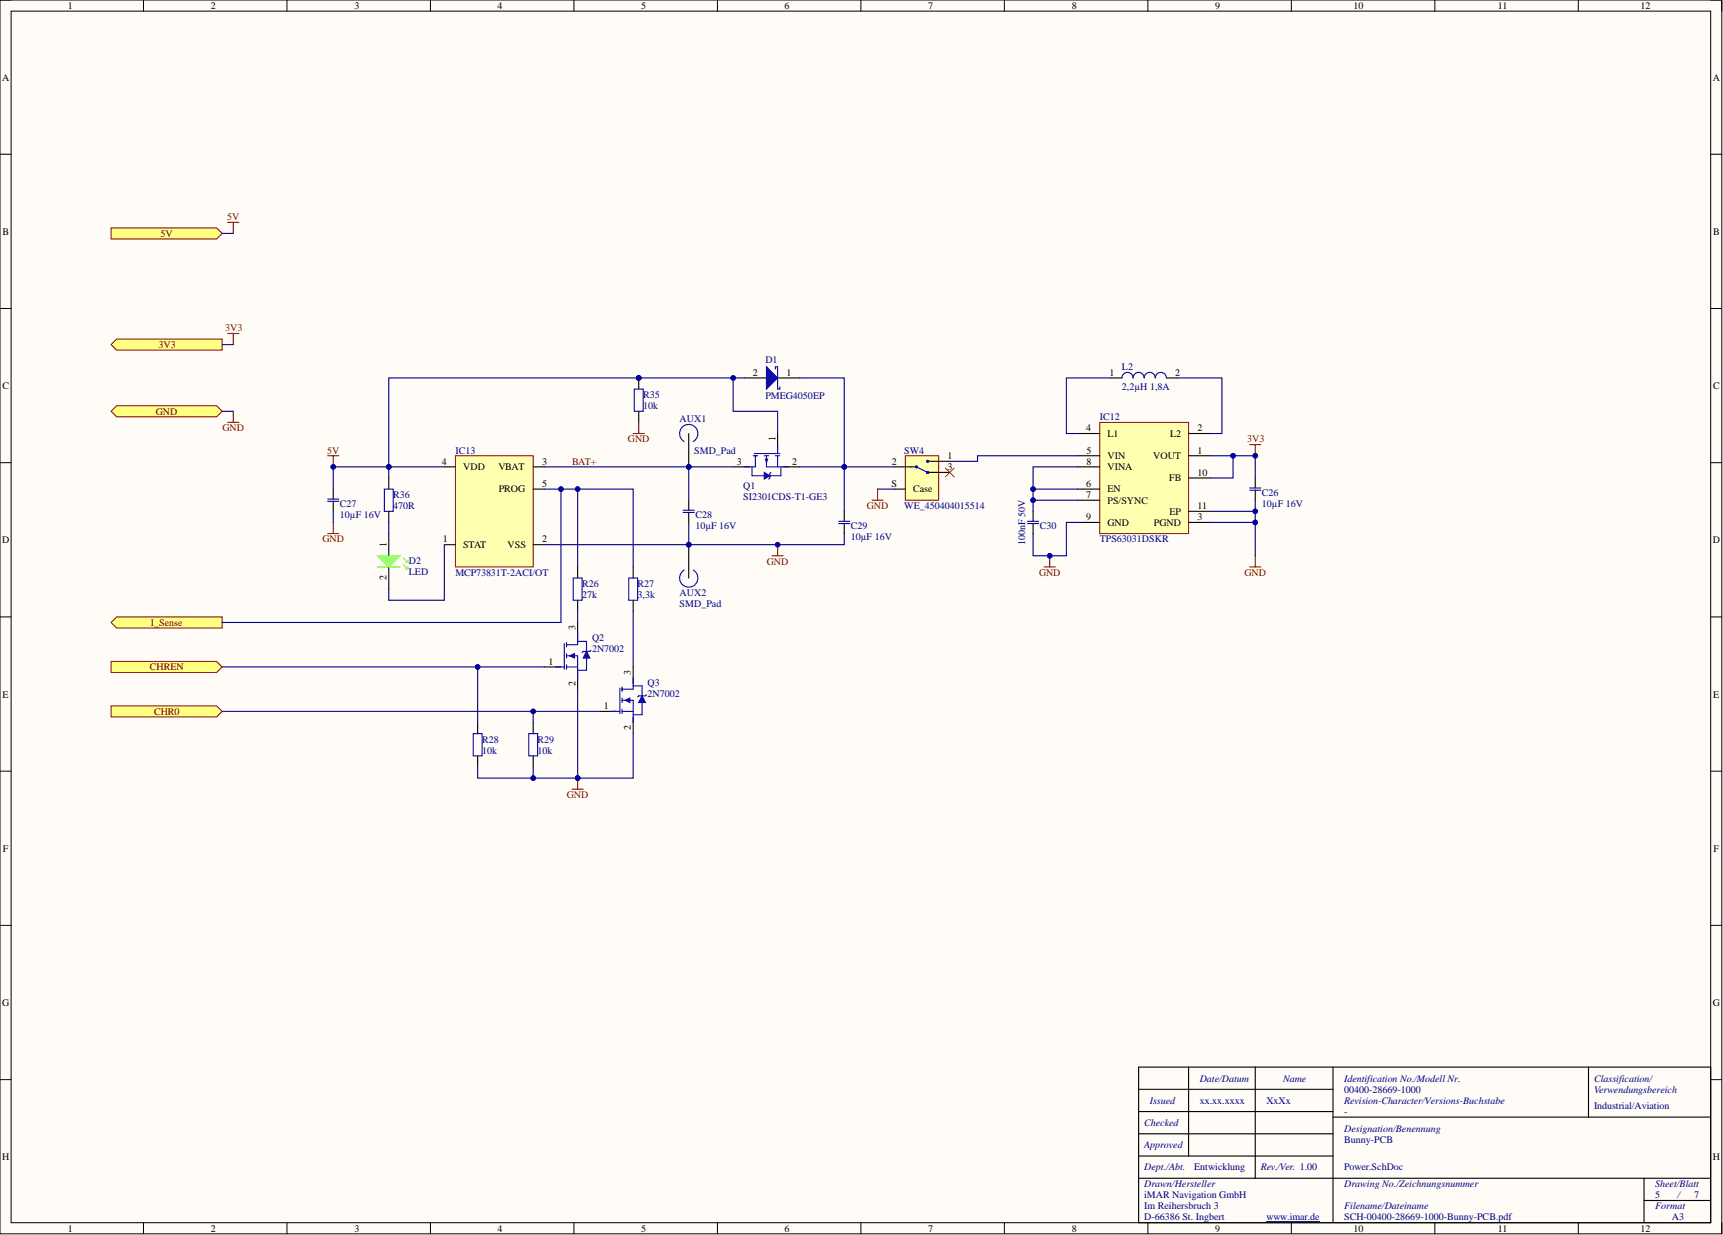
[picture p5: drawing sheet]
<svg xmlns="http://www.w3.org/2000/svg" width="393mm" height="282mm" viewBox="0 0 393 282" stroke-linecap="round" stroke-linejoin="round" font-family="sans-serif">
<defs><g id="words">
<g font-size="2.3">
<text x="15.5" y="2">1</text>
<text x="48.1" y="2">2</text>
<text x="80.9" y="2">3</text>
<text x="113.6" y="2">4</text>
<text x="146.4" y="2">5</text>
<text x="179.1" y="2">6</text>
<text x="211.9" y="2">7</text>
<text x="244.7" y="2">8</text>
<text x="277.4" y="2">9</text>
<text x="309" y="2">10</text>
<text x="341.9" y="2">11</text>
<text x="374.5" y="2">12</text>
<text x=".5" y="18.4">A</text>
<text x="391" y="18.4">A</text>
<text x=".5" y="53.6">B</text>
<text x="391.1" y="53.6">B</text>
<text x=".5" y="88.8">C</text>
<text x="171.9" y="85.8">2</text>
<text x="179.5" y="85.8">1</text>
<text x="253.3" y="85.8">1</text>
<text x="268.3" y="85.8">2</text>
<text x="391.1" y="88.8">C</text>
<text x="177" y="100.7" transform="rotate(-90 177 100.7)">1</text>
<text x="248" y="98.4">4</text>
<text x="252.8" y="99.7">L1</text>
<text x="267.1" y="99.7">L2</text>
<text x="273.4" y="98.4">2</text>
<text x="100.9" y="106">4</text>
<text x="105.7" y="107.3">VDD</text>
<text x="113.8" y="107.3">VBAT</text>
<text x="123.8" y="106">3</text>
<text x="168.2" y="106">3</text>
<text x="180.8" y="106">2</text>
<text x="203.6" y="106">2</text>
<text x="216.3" y="104.8">1</text>
<text x="216.3" y="107.3">3</text>
<text x="248" y="103.5">5</text>
<text x="248" y="106">8</text>
<text x="252.8" y="104.8">VIN</text>
<text x="252.8" y="107.3">VINA</text>
<text x="263.3" y="104.8">VOUT</text>
<text x="273.4" y="103.5">1</text>
<text x="113.9" y="112.4">PROG</text>
<text x="123.8" y="111.1">5</text>
<text x="203.5" y="111.1">S</text>
<text x="208.5" y="112.4">Case</text>
<text x="248" y="111.1">6</text>
<text x="248" y="113.7">7</text>
<text x="252.8" y="112.4">EN</text>
<text x="266.9" y="109.9">FB</text>
<text x="273.4" y="108.6">10</text>
<text x="248" y="118.7">9</text>
<text x="252.8" y="114.9">PS/SYNC</text>
<text x="267" y="117.5">EP</text>
<text x="273.4" y="116.2">11</text>
<text x="273.4" y="118.7">3</text>
<text x=".5" y="124">D</text>
<text x="88.3" y="124.8" transform="rotate(-90 88.3 124.8)">1</text>
<text x="101.1" y="123.8">1</text>
<text x="105.7" y="125.1">STAT</text>
<text x="115.9" y="125.1">VSS</text>
<text x="123.8" y="123.8">2</text>
<text x="252.8" y="120">GND</text>
<text x="263.4" y="120">PGND</text>
<text x="391" y="124">D</text>
<text x="88.3" y="132.5" transform="rotate(-90 88.3 132.5)">2</text>
<text x="131.4" y="143.8" transform="rotate(-90 131.4 143.8)">3</text>
<text x="125.2" y="151.7">1</text>
<text x="144" y="154" transform="rotate(-90 144 154)">3</text>
<text x=".6" y="159.2">E</text>
<text x="131.4" y="156.6" transform="rotate(-90 131.4 156.6)">2</text>
<text x="137.9" y="161.9">1</text>
<text x="391.1" y="159.2">E</text>
<text x="144" y="166.7" transform="rotate(-90 144 166.7)">2</text>
<text x=".7" y="194.4">F</text>
<text x="391.2" y="194.4">F</text>
<text x=".5" y="229.6">G</text>
<text x="391" y="229.6">G</text>
<text x=".5" y="264.8">H</text>
<text x="391" y="264.8">H</text>
<text x="15.5" y="281.1">1</text>
<text x="48.1" y="281.1">2</text>
<text x="80.9" y="281.1">3</text>
<text x="113.6" y="281.1">4</text>
<text x="146.4" y="281.1">5</text>
<text x="179.1" y="281.1">6</text>
<text x="211.9" y="281.1">7</text>
<text x="244.7" y="281.1">8</text>
<text x="277.4" y="281.1">9</text>
<text x="309" y="281.1">10</text>
<text x="341.9" y="281.1">11</text>
<text x="374.5" y="281.1">12</text>
</g>
<g font-size="2.3" fill="#800000">
<text x="51.9" y="50.2">5V</text>
<text x="36.6" y="54">5V</text>
<text x="51.4" y="75.6">3V3</text>
<text x="36.2" y="79.4">3V3</text>
<text x="35.6" y="94.6">GND</text>
<text x="50.8" y="98.4">GND</text>
<text x="143.4" y="101">GND</text>
<text x="284.7" y="101">3V3</text>
<text x="74.7" y="103.5">5V</text>
<text x="130.6" y="106">BAT+</text>
<text x="197.9" y="116.2">GND</text>
<text x="73.6" y="123.8">GND</text>
<text x="175.1" y="128.9">GND</text>
<text x="237.2" y="131.4">GND</text>
<text x="284.1" y="131.4">GND</text>
<text x="34.4" y="142.8">I_Sense</text>
<text x="34.2" y="153">CHREN</text>
<text x="35.2" y="163.1">CHR0</text>
<text x="129.4" y="182.2">GND</text>
</g>
<g font-size="2.3" fill="#000080">
<text x="174.7" y="83">D1</text>
<text x="256.1" y="84.5">L2</text>
<text x="256.1" y="89.1">2,2µH 1,8A</text>
<text x="146.8" y="90.8">R35</text>
<text x="146.8" y="93.4">10k</text>
<text x="174.7" y="91.1">PMEG4050EP</text>
<text x="251.1" y="95.9">IC12</text>
<text x="155.2" y="96.4">AUX1</text>
<text x="104" y="103.5">IC13</text>
<text x="158.5" y="103.5">SMD_Pad</text>
<text x="206.4" y="103.5">SW4</text>
<text x="89.8" y="113.7">R36</text>
<text x="169.7" y="111.6">Q1</text>
<text x="288.1" y="113.2">C26</text>
<text x="77.6" y="115.7">C27</text>
<text x="77.6" y="118.2">10µF 16V</text>
<text x="89.8" y="116.2">470R</text>
<text x="158.8" y="118.2">C28</text>
<text x="169.7" y="114.2">SI2301CDS-T1-GE3</text>
<text x="206.4" y="116.2">WE_450404015514</text>
<text x="288.1" y="115.7">10µF 16V</text>
<text x="158.8" y="120.8">10µF 16V</text>
<text x="194.3" y="120.8">C29</text>
<text x="194.3" y="123.3">10µF 16V</text>
<text x="234.1" y="124.3" transform="rotate(-90 234.1 124.3)">100nF 50V</text>
<text x="237.4" y="120.8">C30</text>
<text x="251.1" y="123.8">TPS63031DSKR</text>
<text x="93.3" y="128.6">D2</text>
<text x="93.3" y="131.2">LED</text>
<text x="104" y="131.4">MCP73831T-2ACI/OT</text>
<text x="132.9" y="134">R26</text>
<text x="132.9" y="136.5">27k</text>
<text x="145.6" y="134">R27</text>
<text x="145.6" y="136.5">3,3k</text>
<text x="155.2" y="136.1">AUX2</text>
<text x="155.2" y="138.6">SMD_Pad</text>
<text x="135.2" y="146.4">Q2</text>
<text x="135.2" y="148.9">2N7002</text>
<text x="147.8" y="156.5">Q3</text>
<text x="147.8" y="159.1">2N7002</text>
<text x="110.1" y="169.5">R28</text>
<text x="110.1" y="172">10k</text>
<text x="122.7" y="169.5">R29</text>
<text x="122.7" y="172">10k</text>
<text x="262.5" y="251.9">Issued</text>
<text x="273.9" y="246.8">Date/Datum</text>
<text x="273.9" y="251.9">xx.xx.xxxx</text>
<text x="289.1" y="251.9">XxXx</text>
<text x="292.9" y="246.8">Name</text>
<text x="306.9" y="246.8">Identification No./Modell Nr.</text>
<text x="306.9" y="249.4">00400-28669-1000</text>
<text x="306.9" y="251.9">Revision-Character/Versions-Buchstabe</text>
<text x="363.9" y="246.8">Classification/</text>
<text x="363.9" y="249.4">Verwendungsbereich</text>
<text x="261.2" y="257">Checked</text>
<text x="306.9" y="254.5">-</text>
<text x="363.9" y="253.2">Industrial/Aviation</text>
<text x="261.2" y="262.1">Approved</text>
<text x="306.9" y="258.3">Designation/Benennung</text>
<text x="306.9" y="260.8">Bunny-PCB</text>
<text x="261.2" y="267.1">Dept./Abt.</text>
<text x="272.6" y="267.1">Entwicklung</text>
<text x="287.8" y="267.1">Rev./Ver. 1.00</text>
<text x="306.9" y="267.1">Power.SchDoc</text>
<text x="261.2" y="270.9">Drawn/Hersteller</text>
<text x="261.2" y="273.5">iMAR Navigation GmbH</text>
<text x="306.9" y="270.9">Drawing No./Zeichnungsnummer</text>
<text x="377.9" y="270.9">Sheet/Blatt</text>
<text x="377.9" y="273.5">5</text>
<text x="382.9" y="273.5">/</text>
<text x="386.7" y="273.5">7</text>
<text x="261.2" y="276">Im Reihersbruch 3</text>
<text x="261.2" y="278.6">D-66386 St. Ingbert</text>
<text x="289.1" y="278.6">www.imar.de</text>
<text x="306.9" y="276">Filename/Dateiname</text>
<text x="306.9" y="278.6">SCH-00400-28669-1000-Bunny-PCB.pdf</text>
<text x="377.9" y="276">Format</text>
<text x="381.7" y="278.6">A3</text>
</g>
</g></defs>
<path d="M0 0h393.1v281.6h-393.1z" fill-rule="evenodd" fill="#fffcf8"/>
<path d="M0 0h393.1v281.6h-393.1z" fill="none" stroke="#000" stroke-width=".23"/>
<path d="M2.5 2.5h388v276.6h-388z" fill-rule="evenodd" fill="#fffcf8"/>
<g fill="none" stroke="#000" stroke-width=".23">
<path d="M0 0h2.5M2.5 2.5h388v276.6h-388zM32.8 0v2.5M65.5 0v2.5M98.3 0v2.5M131 0v2.5M163.8 0v2.5M196.5 0v2.5M229.3 0v2.5M262 0v2.5M294.8 0v2.5M327.6 0v2.5"/>
<path d="M360.3 0v2.5M390.5 0h2.6v2.5M0 35.2h2.5M390.5 35.2h2.6M0 70.4h2.5M390.5 70.4h2.6M0 105.6h2.5M390.5 105.6h2.6M0 140.8h2.5M390.5 140.8h2.6M0 176h2.5M390.5 176h2.6"/>
<path d="M0 211.2h2.5M390.5 211.2h2.6M0 246.4h2.5M390.5 246.4h2.6M32.8 279.1v2.5M65.5 279.1v2.5M98.3 279.1v2.5M131 279.1v2.5M163.8 279.1v2.5M196.5 279.1v2.5M229.3 279.1v2.5M262 279.1v2.5"/>
<path d="M294.8 279.1v2.5M327.6 279.1v2.5M360.3 279.1v2.5M393.1 279.1v2.5"/>
</g>
<g fill="none" stroke="#000" stroke-width=".25">
<path d="M259.9 243.6h130.6v35.5h-130.6zM259.9 258.8h44.4M259.9 253.7h44.4M259.9 248.6h44.4M271.3 243.6v20.2M286.6 243.6v25.3M304.3 243.6v35.5M304.3 255h86.2M362.6 243.6v11.4M259.9 268.9h130.6M259.9 263.8h44.4M375.3 268.9v10.2"/>
<path d="M375.3 274h15.2"/>
</g>
<path d="M289.1 278.8h12.2" fill="none" stroke="#000080" stroke-width=".23"/>
<path d="M26.6 77.4h24.1v2.5h-24.1l-1.2-1.3z" fill-rule="evenodd" fill="#ffff80"/>
<path d="M26.6 77.4h24.1v2.5h-24.1l-1.2-1.3z" fill="none" stroke="#800000" stroke-width=".23"/>
<path d="M25.4 52h24.1l1.2 1.3-1.2 1.2h-24.1z" fill-rule="evenodd" fill="#ffff80"/>
<path d="M25.4 52h24.1l1.2 1.3-1.2 1.2h-24.1z" fill="none" stroke="#800000" stroke-width=".23"/>
<path d="M52 50.7h2.5M53.3 50.7v2.6M52 76.1h2.5M53.3 76.1v2.5M52 96.4h2.5M53.3 93.9v2.5" fill="none" stroke="#800000" stroke-width=".25"/>
<path d="M76.1 111.6v2.3M76.1 114.4v2.3" fill="none" stroke="#000" stroke-width=".25"/>
<path d="M74.8 114.4h2.5M74.8 113.9h2.5" fill="none" stroke="#0000bf" stroke-width=".25"/>
<path d="M26.6 92.6h22.9l1.2 1.3-1.2 1.2h-22.9l-1.2-1.2z" fill-rule="evenodd" fill="#ffff80"/>
<path d="M26.6 92.6h22.9l1.2 1.3-1.2 1.2h-22.9l-1.2-1.2z" fill="none" stroke="#800000" stroke-width=".23"/>
<path d="M286.6 109.1v2.3M286.6 111.9v2.3" fill="none" stroke="#000" stroke-width=".25"/>
<path d="M285.3 111.9h2.5M285.3 111.4h2.5" fill="none" stroke="#0000bf" stroke-width=".25"/>
<path d="M26.6 140.8h24.1v2.5h-24.1l-1.2-1.2z" fill-rule="evenodd" fill="#ffff80"/>
<path d="M26.6 140.8h24.1v2.5h-24.1l-1.2-1.2z" fill="none" stroke="#800000" stroke-width=".23"/>
<path d="M104 104h17.7v25.4h-17.7z" fill-rule="evenodd" fill="#ffffb0"/>
<path d="M104 104h17.7v25.4h-17.7z" fill="none" stroke="#800000" stroke-width=".23"/>
<path d="M101.4 106.6h2.6M121.7 106.6h2.6M121.7 111.6h2.6M101.4 124.3h2.6M121.7 124.3h2.6" fill="none" stroke="#000" stroke-width=".25"/>
<path d="M251.1 96.4h20.2v25.4h-20.2z" fill-rule="evenodd" fill="#ffffb0"/>
<path d="M251.1 96.4h20.2v25.4h-20.2z" fill="none" stroke="#800000" stroke-width=".23"/>
<g fill="none" stroke="#000" stroke-width=".25">
<path d="M246 98.9h5.1M253.6 86.3h2.5M266.3 86.3h2.5M271.3 98.9h5.1M235.8 116.7v2.3M235.8 119.5v2.3M246 111.6h5.1M246 104h5.1M246 106.6h5.1M246 119.2h5.1M246 114.2h5.1M271.3 104h5.1"/>
<path d="M271.3 116.7h5.1M271.3 119.2h5.1M271.3 109.1h5.1"/>
</g>
<path d="M256.1 86.3a1.27 1.27 0 0 1 1.3-1.3 1.27 1.27 0 0 1 1.3 1.3 1.27 1.27 0 0 1 1.2-1.3 1.27 1.27 0 0 1 1.3 1.3 1.27 1.27 0 0 1 1.3-1.3 1.27 1.27 0 0 1 1.2 1.3 1.27 1.27 0 0 1 1.3-1.3 1.27 1.27 0 0 1 1.3 1.3" fill="none" stroke="#0c0087" stroke-width=".25"/>
<path d="M234.6 119.5h2.5M234.6 119h2.5" fill="none" stroke="#0000bf" stroke-width=".25"/>
<path d="M238.4 129.4h2.5M239.6 126.9v2.5" fill="none" stroke="#800000" stroke-width=".25"/>
<circle cx="239.6" cy="126.9" r=".51" fill="#000080"/>
<circle cx="239.6" cy="126.9" r=".51" fill="none" stroke="#000080" stroke-width=".23"/>
<path d="M285.3 101.5h2.5M286.6 101.5v2.5M285.3 129.4h2.5M286.6 126.9v2.5" fill="none" stroke="#800000" stroke-width=".25"/>
<circle cx="286.6" cy="104" r=".51" fill="#000080"/>
<circle cx="286.6" cy="104" r=".51" fill="none" stroke="#000080" stroke-width=".23"/>
<path d="M74.8 104h2.5M76.1 104v2.6" fill="none" stroke="#800000" stroke-width=".25"/>
<circle cx="76.1" cy="106.6" r=".51" fill="#000080"/>
<circle cx="76.1" cy="106.6" r=".51" fill="none" stroke="#000080" stroke-width=".23"/>
<path d="M177 84.2v-.5h.5v5.1h.5v-.5" fill="none" stroke="#00f" stroke-width=".25"/>
<path d="M169.9 86.3h5.1M177.5 86.3h5.1" fill="none" stroke="#000" stroke-width=".25"/>
<path d="M175 83.7l2.5 2.6-2.5 2.5z" fill="#00f"/>
<path d="M175 83.7l2.5 2.6-2.5 2.5z" fill="none" stroke="#00f" stroke-width=".25"/>
<circle cx="145.8" cy="86.3" r=".51" fill="#000080"/>
<circle cx="145.8" cy="86.3" r=".51" fill="none" stroke="#000080" stroke-width=".23"/>
<path d="M145.8 86.3v2.5M145.8 93.9v2.5" fill="none" stroke="#000" stroke-width=".25"/>
<circle cx="145.8" cy="86.3" r=".51" fill="#000080"/>
<circle cx="145.8" cy="86.3" r=".51" fill="none" stroke="#000080" stroke-width=".23"/>
<path d="M144.8 88.8h2v5.1h-2zM172.2 103.5h5.8M172.2 104h.5M172.4 104v2.6M174.5 104h1M175 104v2.6M177 104h1M177.5 104v2.6" fill="none" stroke="#00f" stroke-width=".25"/>
<path d="M177.5 98.9v3.8" fill="none" stroke="#000" stroke-width=".25"/>
<path d="M174.7 104.8h.5l-.2 .7z" fill="#00f"/>
<path d="M171.7 106.6v2h6.6v-2M174.7 104.8h.5l-.2 .7z" fill="none" stroke="#00f" stroke-width=".25"/>
<path d="M174.5 107.8l1.2 .8-1.2 .7z" fill="#00f"/>
<path d="M169.9 106.6h2.5M171.9 104h1.1M174.5 107.8l1.2 .8-1.2 .7zM175 106.6h5.1M176 107.8l-.3 .3v1l-.2 .2M177.5 101.5v2" fill="none" stroke="#00f" stroke-width=".25"/>
<path d="M157.2 114.2v2.2M157.2 117v2.2M167.4 106.6h3.8M178.8 106.6h3.8M192.7 116.7v2.3M192.7 119.5v2.3" fill="none" stroke="#000" stroke-width=".25"/>
<path d="M156 117h2.5M156 116.4h2.5M191.5 119.5h2.5M191.5 119h2.5" fill="none" stroke="#0000bf" stroke-width=".25"/>
<path d="M144.5 98.9h2.6M145.8 96.4v2.5M76.1 119.2v2.6M74.8 121.8h2.5M176.2 126.9h2.6M177.5 124.3v2.6" fill="none" stroke="#800000" stroke-width=".25"/>
<circle cx="177.5" cy="124.3" r=".51" fill="#000080"/>
<circle cx="177.5" cy="124.3" r=".51" fill="none" stroke="#000080" stroke-width=".23"/>
<path d="M88.8 121.8v5.1M88.8 129.4v5.1" fill="none" stroke="#000" stroke-width=".25"/>
<path d="M86.2 126.9h5.1l-2.5 2.5z" fill="#0f0"/>
<path d="M86.2 126.9h5.1l-2.5 2.5zM86.2 129.4h5.1M92.1 127.4l1 1M92.1 128.9l1 1M92.6 128.4h.5M92.6 129.9h.5M93.1 127.9v.5M93.1 129.4v.5" fill="none" stroke="#0f0" stroke-width=".25"/>
<path d="M88.8 109.1v2.5M88.8 116.7v2.5M204.1 106.6h2.6M214.3 105.3h2.5M214.3 107.8h2.5" fill="none" stroke="#000" stroke-width=".25"/>
<path d="M87.7 111.6h2.1v5.1h-2.1z" fill="none" stroke="#00f" stroke-width=".25"/>
<path d="M206.7 104h7.6v10.2h-7.6z" fill-rule="evenodd" fill="#ffffb0"/>
<path d="M206.7 104h7.6v10.2h-7.6z" fill="none" stroke="#800000" stroke-width=".23"/>
<path d="M204.1 111.6h2.6M206.7 106.6h2.5M211.8 105.3h2.5M211.8 107.8h2.5" fill="none" stroke="#000" stroke-width=".25"/>
<g fill="none" stroke="#00f" stroke-width=".25">
<path d="M209.2 106.6l2.6 1.2M211.7 105.3h.1M211.7 107.8h.1M211.8 105.3h.1M211.8 107.8h.1"/>
<circle cx="209.2" cy="106.6" r=".21"/>
<circle cx="211.8" cy="105.3" r=".21"/>
<circle cx="211.8" cy="107.8" r=".21"/>
</g>
<path d="M199.1 114.2h2.5M200.3 111.6v2.6" fill="none" stroke="#800000" stroke-width=".25"/>
<path d="M215.8 106.8l2 2M217.8 106.8l-2 2" fill="none" stroke="#f00" stroke-width=".23"/>
<circle cx="157.2" cy="124.3" r=".51" fill="#000080"/>
<circle cx="157.2" cy="124.3" r=".51" fill="none" stroke="#000080" stroke-width=".23"/>
<path d="M157.2 124.3v7.6" fill="none" stroke="#000" stroke-width=".25"/>
<circle cx="157.2" cy="124.3" r=".51" fill="#000080"/>
<circle cx="157.2" cy="124.3" r=".51" fill="none" stroke="#000080" stroke-width=".23"/>
<path d="M156.2 130.1a2.09 2.09 0 0 0-.6 3.2 2.09 2.09 0 0 0 3.2 0 2.09 2.09 0 0 0-.5-3.2" fill="none" stroke="#00f" stroke-width=".25"/>
<circle cx="157.2" cy="106.6" r=".51" fill="#000080"/>
<circle cx="157.2" cy="106.6" r=".51" fill="none" stroke="#000080" stroke-width=".23"/>
<path d="M157.2 98.9v7.7" fill="none" stroke="#000" stroke-width=".25"/>
<circle cx="157.2" cy="106.6" r=".51" fill="#000080"/>
<circle cx="157.2" cy="106.6" r=".51" fill="none" stroke="#000080" stroke-width=".23"/>
<path d="M156.2 100.8a2.09 2.09 0 0 1-.6-3.2 2.09 2.09 0 0 1 3.2 0 2.09 2.09 0 0 1-.5 3.2M143.5 131.9h2.1v5.1h-2.1zM128.8 146.9v5.8M129.3 146.9v.5M129.3 149.2v1M129.3 151.7v1M129.3 147.1h2.6M129.3 149.7h2.6M129.3 152.2h2.6" fill="none" stroke="#00f" stroke-width=".25"/>
<path d="M144.5 129.4v2.5M144.5 137v2.5M124.3 152.2h3.8" fill="none" stroke="#000" stroke-width=".25"/>
<path d="M130.1 149.7l1-.5v1z" fill="#00f"/>
<path d="M130.1 149.7l1-.5v1zM131.9 146.4h2v6.6h-2" fill="none" stroke="#00f" stroke-width=".25"/>
<path d="M133.9 148.7l.8 1.5h-1.6z" fill="#00f"/>
<g fill="none" stroke="#00f" stroke-width=".25">
<path d="M126.8 152.2h2M129.3 146.6v1.1M131.9 144.6v2.5M131.9 149.7v5.1M133.9 148.7l.8 1.5h-1.6zM134.9 148.4l-.2 .3h-1.6l-.2 .2M141.5 157v5.9M142 157v.5M142 159.3v1M142 157.3h2.5M142 159.8h2.5M142 161.9v1"/>
<path d="M142 162.4h2.5"/>
</g>
<path d="M131.9 142.1v3.8M131.9 153.5v3.8M136.9 162.4h3.8" fill="none" stroke="#000" stroke-width=".25"/>
<path d="M142.8 159.8l1-.5v1z" fill="#00f"/>
<path d="M142.8 159.8l1-.5v1zM144.5 156.5h2.1v6.6h-2.1" fill="none" stroke="#00f" stroke-width=".25"/>
<path d="M146.6 158.8l.7 1.5h-1.5z" fill="#00f"/>
<path d="M142 156.8v1M144.5 154.8v2.5M144.5 159.8v5.1M146.6 158.8l.7 1.5h-1.5zM147.6 158.6l-.3 .2h-1.5l-.2 .3M139.5 162.4h2" fill="none" stroke="#00f" stroke-width=".25"/>
<path d="M144.5 152.2v3.8M144.5 163.6v3.8" fill="none" stroke="#000" stroke-width=".25"/>
<path d="M131.9 177.6v2.5M130.6 180.1h2.5" fill="none" stroke="#800000" stroke-width=".25"/>
<circle cx="131.9" cy="177.6" r=".51" fill="#000080"/>
<circle cx="131.9" cy="177.6" r=".51" fill="none" stroke="#000080" stroke-width=".23"/>
<path d="M109 164.9v2.5M109 172.5v2.6M121.7 164.9v2.5M121.7 172.5v2.6" fill="none" stroke="#000" stroke-width=".25"/>
<path d="M108 167.4h2.1v5.1h-2.1zM120.7 167.4h2v5.1h-2z" fill="none" stroke="#00f" stroke-width=".25"/>
<path d="M25.4 151h24.1l1.2 1.2-1.2 1.3h-24.1z" fill-rule="evenodd" fill="#ffff80"/>
<path d="M25.4 151h24.1l1.2 1.2-1.2 1.3h-24.1z" fill="none" stroke="#800000" stroke-width=".23"/>
<path d="M25.4 161.1h24.1l1.2 1.3-1.2 1.2h-24.1z" fill-rule="evenodd" fill="#ffff80"/>
<path d="M25.4 161.1h24.1l1.2 1.3-1.2 1.2h-24.1z" fill="none" stroke="#800000" stroke-width=".23"/>
<path d="M131.9 129.4v2.5M131.9 137v2.5" fill="none" stroke="#000" stroke-width=".25"/>
<path d="M130.9 131.9h2v5.1h-2z" fill="none" stroke="#00f" stroke-width=".25"/>
<path d="M50.7 53.3h2.6M50.7 78.6h2.6M50.7 93.9h2.6M253.6 86.3h-10.1v12.6h2.5M268.8 86.3h10.2v12.6h-2.6M246 119.2h-2.5v7.7h-7.7v-5.1" fill="none" stroke="#000080" stroke-width=".25"/>
<circle cx="239.6" cy="126.9" r=".51" fill="#000080"/>
<circle cx="239.6" cy="126.9" r=".51" fill="none" stroke="#000080" stroke-width=".23"/>
<path d="M246 114.2h-10.2v2.5" fill="none" stroke="#000080" stroke-width=".25"/>
<circle cx="235.8" cy="114.2" r=".51" fill="#000080"/>
<circle cx="235.8" cy="114.2" r=".51" fill="none" stroke="#000080" stroke-width=".23"/>
<path d="M246 111.6h-10.2v2.6" fill="none" stroke="#000080" stroke-width=".25"/>
<circle cx="235.8" cy="111.6" r=".51" fill="#000080"/>
<circle cx="235.8" cy="111.6" r=".51" fill="none" stroke="#000080" stroke-width=".23"/>
<circle cx="235.8" cy="114.2" r=".51" fill="#000080"/>
<circle cx="235.8" cy="114.2" r=".51" fill="none" stroke="#000080" stroke-width=".23"/>
<path d="M246 106.6h-10.2v5" fill="none" stroke="#000080" stroke-width=".25"/>
<circle cx="235.8" cy="111.6" r=".51" fill="#000080"/>
<circle cx="235.8" cy="111.6" r=".51" fill="none" stroke="#000080" stroke-width=".23"/>
<path d="M276.4 104h5.1v5.1h-5.1" fill="none" stroke="#000080" stroke-width=".25"/>
<circle cx="281.5" cy="104" r=".51" fill="#000080"/>
<circle cx="281.5" cy="104" r=".51" fill="none" stroke="#000080" stroke-width=".23"/>
<path d="M281.5 104h5.1v5.1" fill="none" stroke="#000080" stroke-width=".25"/>
<circle cx="281.5" cy="104" r=".51" fill="#000080"/>
<circle cx="281.5" cy="104" r=".51" fill="none" stroke="#000080" stroke-width=".23"/>
<circle cx="286.6" cy="104" r=".51" fill="#000080"/>
<circle cx="286.6" cy="104" r=".51" fill="none" stroke="#000080" stroke-width=".23"/>
<path d="M286.6 114.2v2.5h-10.2" fill="none" stroke="#000080" stroke-width=".25"/>
<circle cx="286.6" cy="116.7" r=".51" fill="#000080"/>
<circle cx="286.6" cy="116.7" r=".51" fill="none" stroke="#000080" stroke-width=".23"/>
<path d="M286.6 116.7v2.5h-10.2" fill="none" stroke="#000080" stroke-width=".25"/>
<circle cx="286.6" cy="119.2" r=".51" fill="#000080"/>
<circle cx="286.6" cy="119.2" r=".51" fill="none" stroke="#000080" stroke-width=".23"/>
<circle cx="286.6" cy="116.7" r=".51" fill="#000080"/>
<circle cx="286.6" cy="116.7" r=".51" fill="none" stroke="#000080" stroke-width=".23"/>
<path d="M286.6 119.2v7.7" fill="none" stroke="#000080" stroke-width=".25"/>
<circle cx="286.6" cy="119.2" r=".51" fill="#000080"/>
<circle cx="286.6" cy="119.2" r=".51" fill="none" stroke="#000080" stroke-width=".23"/>
<path d="M182.6 86.3h10.1v20.3h11.4M246 104h-22.8v1.3h-6.4" fill="none" stroke="#000080" stroke-width=".25"/>
<circle cx="192.7" cy="106.6" r=".51" fill="#000080"/>
<circle cx="192.7" cy="106.6" r=".51" fill="none" stroke="#000080" stroke-width=".23"/>
<path d="M182.6 106.6h10.1" fill="none" stroke="#000080" stroke-width=".25"/>
<circle cx="192.7" cy="106.6" r=".51" fill="#000080"/>
<circle cx="192.7" cy="106.6" r=".51" fill="none" stroke="#000080" stroke-width=".23"/>
<path d="M169.9 86.3h-2.5v7.6h10.1v5" fill="none" stroke="#000080" stroke-width=".25"/>
<circle cx="167.4" cy="86.3" r=".51" fill="#000080"/>
<circle cx="167.4" cy="86.3" r=".51" fill="none" stroke="#000080" stroke-width=".23"/>
<path d="M145.8 86.3h21.6" fill="none" stroke="#000080" stroke-width=".25"/>
<circle cx="145.8" cy="86.3" r=".51" fill="#000080"/>
<circle cx="145.8" cy="86.3" r=".51" fill="none" stroke="#000080" stroke-width=".23"/>
<circle cx="167.4" cy="86.3" r=".51" fill="#000080"/>
<circle cx="167.4" cy="86.3" r=".51" fill="none" stroke="#000080" stroke-width=".23"/>
<path d="M145.8 86.3h-57v20.3M76.1 116.7v2.5" fill="none" stroke="#000080" stroke-width=".25"/>
<circle cx="88.8" cy="106.6" r=".51" fill="#000080"/>
<circle cx="88.8" cy="106.6" r=".51" fill="none" stroke="#000080" stroke-width=".23"/>
<circle cx="145.8" cy="86.3" r=".51" fill="#000080"/>
<circle cx="145.8" cy="86.3" r=".51" fill="none" stroke="#000080" stroke-width=".23"/>
<path d="M124.3 106.6h32.9v7.6" fill="none" stroke="#000080" stroke-width=".25"/>
<circle cx="157.2" cy="106.6" r=".51" fill="#000080"/>
<circle cx="157.2" cy="106.6" r=".51" fill="none" stroke="#000080" stroke-width=".23"/>
<path d="M157.2 106.6h10.2" fill="none" stroke="#000080" stroke-width=".25"/>
<circle cx="157.2" cy="106.6" r=".51" fill="#000080"/>
<circle cx="157.2" cy="106.6" r=".51" fill="none" stroke="#000080" stroke-width=".23"/>
<path d="M192.7 106.6v10.1" fill="none" stroke="#000080" stroke-width=".25"/>
<circle cx="192.7" cy="106.6" r=".51" fill="#000080"/>
<circle cx="192.7" cy="106.6" r=".51" fill="none" stroke="#000080" stroke-width=".23"/>
<path d="M88.8 106.6v2.5M88.8 119.2v2.6M200.3 111.6h3.8M101.4 124.3v12.7h-12.6v-2.5" fill="none" stroke="#000080" stroke-width=".25"/>
<circle cx="88.8" cy="106.6" r=".51" fill="#000080"/>
<circle cx="88.8" cy="106.6" r=".51" fill="none" stroke="#000080" stroke-width=".23"/>
<path d="M101.4 106.6h-25.3v5" fill="none" stroke="#000080" stroke-width=".25"/>
<circle cx="76.1" cy="106.6" r=".51" fill="#000080"/>
<circle cx="76.1" cy="106.6" r=".51" fill="none" stroke="#000080" stroke-width=".23"/>
<circle cx="88.8" cy="106.6" r=".51" fill="#000080"/>
<circle cx="88.8" cy="106.6" r=".51" fill="none" stroke="#000080" stroke-width=".23"/>
<path d="M131.9 111.6v17.8" fill="none" stroke="#000080" stroke-width=".25"/>
<circle cx="131.9" cy="111.6" r=".51" fill="#000080"/>
<circle cx="131.9" cy="111.6" r=".51" fill="none" stroke="#000080" stroke-width=".23"/>
<path d="M131.9 139.5v2.6M144.5 139.5v12.7M131.9 157.3v20.3" fill="none" stroke="#000080" stroke-width=".25"/>
<circle cx="131.9" cy="177.6" r=".51" fill="#000080"/>
<circle cx="131.9" cy="177.6" r=".51" fill="none" stroke="#000080" stroke-width=".23"/>
<path d="M144.5 167.4v10.2h-12.6" fill="none" stroke="#000080" stroke-width=".25"/>
<circle cx="131.9" cy="177.6" r=".51" fill="#000080"/>
<circle cx="131.9" cy="177.6" r=".51" fill="none" stroke="#000080" stroke-width=".23"/>
<path d="M121.7 175.1v2.5h10.2" fill="none" stroke="#000080" stroke-width=".25"/>
<circle cx="131.9" cy="177.6" r=".51" fill="#000080"/>
<circle cx="131.9" cy="177.6" r=".51" fill="none" stroke="#000080" stroke-width=".23"/>
<circle cx="121.7" cy="177.6" r=".51" fill="#000080"/>
<circle cx="121.7" cy="177.6" r=".51" fill="none" stroke="#000080" stroke-width=".23"/>
<path d="M109 175.1v2.5h12.7" fill="none" stroke="#000080" stroke-width=".25"/>
<circle cx="121.7" cy="177.6" r=".51" fill="#000080"/>
<circle cx="121.7" cy="177.6" r=".51" fill="none" stroke="#000080" stroke-width=".23"/>
<path d="M136.9 162.4h-15.2v2.5" fill="none" stroke="#000080" stroke-width=".25"/>
<circle cx="121.7" cy="162.4" r=".51" fill="#000080"/>
<circle cx="121.7" cy="162.4" r=".51" fill="none" stroke="#000080" stroke-width=".23"/>
<path d="M124.3 152.2h-15.3v12.7" fill="none" stroke="#000080" stroke-width=".25"/>
<circle cx="109" cy="152.2" r=".51" fill="#000080"/>
<circle cx="109" cy="152.2" r=".51" fill="none" stroke="#000080" stroke-width=".23"/>
<path d="M50.7 152.2h58.3" fill="none" stroke="#000080" stroke-width=".25"/>
<circle cx="109" cy="152.2" r=".51" fill="#000080"/>
<circle cx="109" cy="152.2" r=".51" fill="none" stroke="#000080" stroke-width=".23"/>
<path d="M50.7 162.4h71" fill="none" stroke="#000080" stroke-width=".25"/>
<circle cx="121.7" cy="162.4" r=".51" fill="#000080"/>
<circle cx="121.7" cy="162.4" r=".51" fill="none" stroke="#000080" stroke-width=".23"/>
<path d="M128.1 111.6v30.5h-77.4" fill="none" stroke="#000080" stroke-width=".25"/>
<circle cx="128.1" cy="111.6" r=".51" fill="#000080"/>
<circle cx="128.1" cy="111.6" r=".51" fill="none" stroke="#000080" stroke-width=".23"/>
<path d="M124.3 111.6h20.2v17.8" fill="none" stroke="#000080" stroke-width=".25"/>
<circle cx="128.1" cy="111.6" r=".51" fill="#000080"/>
<circle cx="128.1" cy="111.6" r=".51" fill="none" stroke="#000080" stroke-width=".23"/>
<circle cx="131.9" cy="111.6" r=".51" fill="#000080"/>
<circle cx="131.9" cy="111.6" r=".51" fill="none" stroke="#000080" stroke-width=".23"/>
<path d="M192.7 121.8v2.5h-68.4" fill="none" stroke="#000080" stroke-width=".25"/>
<circle cx="157.2" cy="124.3" r=".51" fill="#000080"/>
<circle cx="157.2" cy="124.3" r=".51" fill="none" stroke="#000080" stroke-width=".23"/>
<circle cx="177.5" cy="124.3" r=".51" fill="#000080"/>
<circle cx="177.5" cy="124.3" r=".51" fill="none" stroke="#000080" stroke-width=".23"/>
<path d="M157.2 119.2v5.1" fill="none" stroke="#000080" stroke-width=".25"/>
<circle cx="157.2" cy="124.3" r=".51" fill="#000080"/>
<circle cx="157.2" cy="124.3" r=".51" fill="none" stroke="#000080" stroke-width=".23"/>
<use href="#words"/>
</svg>
